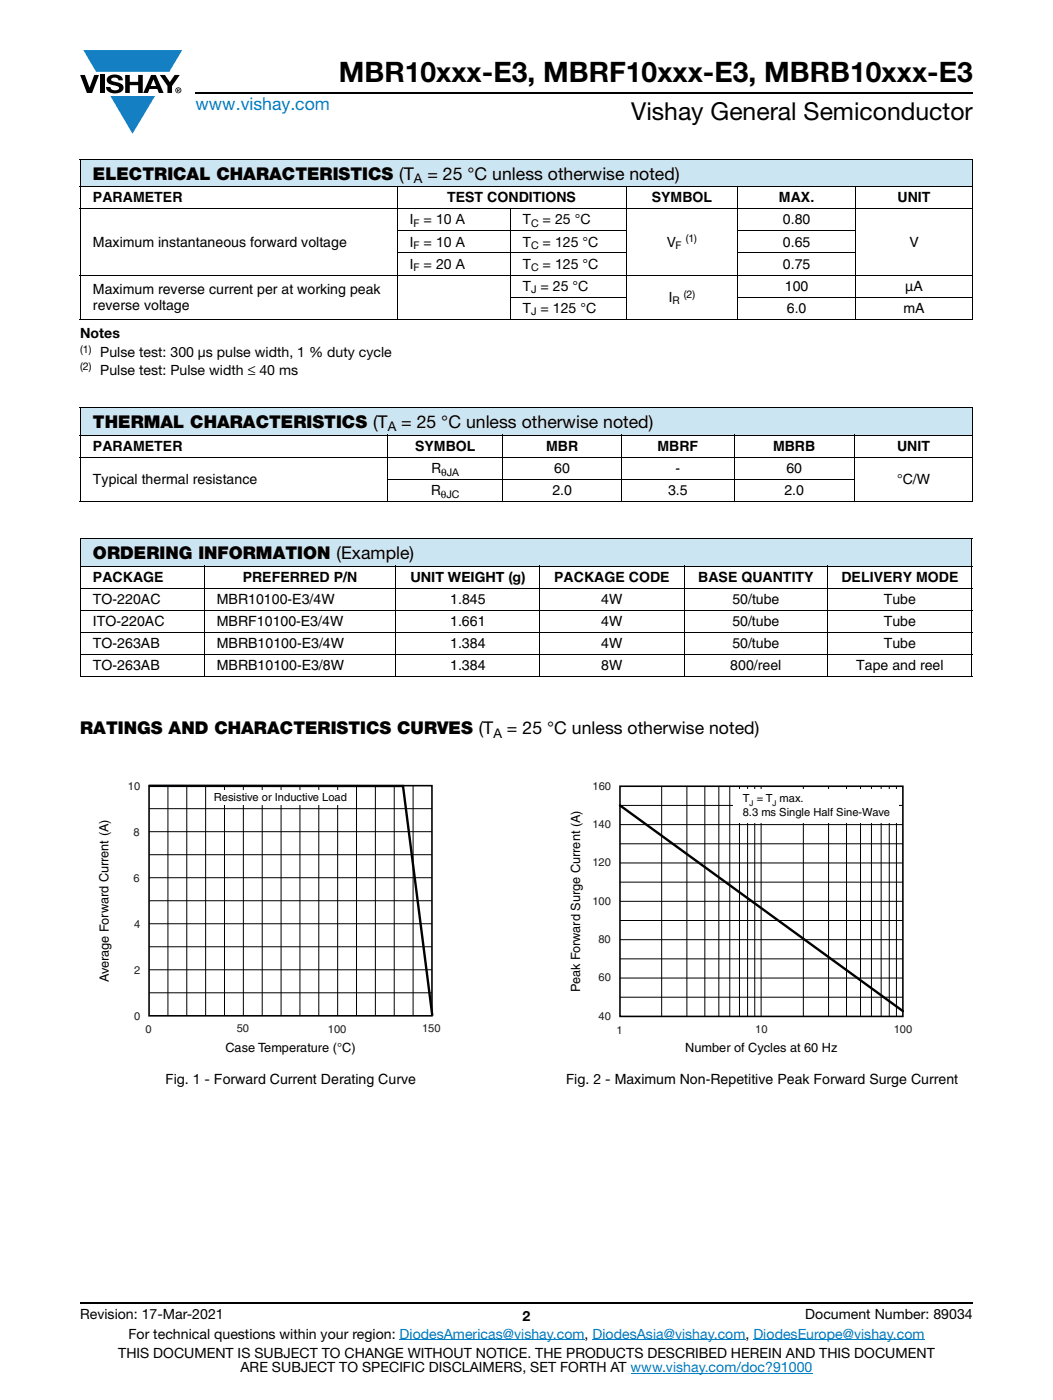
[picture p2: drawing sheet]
<svg xmlns="http://www.w3.org/2000/svg" width="210mm" height="279mm" viewBox="0 0 210 279" stroke-linecap="round" stroke-linejoin="round" font-family="sans-serif">
<defs><g id="words">
<text font-size="5.6" x="67.6" y="16.4">MBR10xxx-E3, MBRF10xxx-E3, MBRB10xxx-E3</text>
<text font-size="4.9" x="125.9" y="23.9">Vishay General Semiconductor</text>
<text font-size="3.5" fill="#007ec4" x="39" y="22">www.vishay.com</text>
<g font-size="3.5">
<text x="18.5" y="35.9">ELECTRICAL CHARACTERISTICS (T</text>
<text x="85.2" y="35.9">= 25 °C unless otherwise noted)</text>
<text x="18.5" y="85.5">THERMAL CHARACTERISTICS (T</text>
<text x="80" y="85.5">= 25 °C unless otherwise noted)</text>
<text x="18.5" y="111.6">ORDERING INFORMATION (Example)</text>
<text x="16" y="146.6">RATINGS AND CHARACTERISTICS CURVES (T</text>
<text x="101.1" y="146.6">= 25 °C unless otherwise noted)</text>
</g>
<g font-size="2.8">
<text x="18.5" y="40.4">PARAMETER</text>
<text x="89.2" y="40.4">TEST CONDITIONS</text>
<text x="130" y="40.4">SYMBOL</text>
<text x="155.3" y="40.4">MAX.</text>
<text x="179" y="40.4">UNIT</text>
<text x="81.7" y="44.8">I</text>
<text x="84.5" y="44.8">= 10 A</text>
<text x="104.3" y="44.8">T</text>
<text x="108.2" y="44.8">= 25 °C</text>
<text x="156.1" y="44.8">0.80</text>
<text x="18.5" y="49.2">Maximum instantaneous forward voltage</text>
<text x="81.7" y="49.2">I</text>
<text x="81.7" y="53.6">I</text>
<text x="84.5" y="49.2">= 10 A</text>
<text x="84.5" y="53.6">= 20 A</text>
<text x="104.3" y="49.2">T</text>
<text x="104.3" y="53.6">T</text>
<text x="108.2" y="49.2">= 125 °C</text>
<text x="108.2" y="53.6">= 125 °C</text>
<text x="133" y="49.2">V</text>
<text x="156.1" y="49.2">0.65</text>
<text x="156.1" y="53.6">0.75</text>
<text x="181.3" y="49.2">V</text>
<text x="18.5" y="58.6">Maximum reverse current per at working peak</text>
<text x="104.3" y="58">T = 25 °C</text>
<text x="156.5" y="58">100</text>
<text x="180.5" y="58">µA</text>
<text x="18.5" y="61.8">reverse voltage</text>
<text x="104.3" y="62.4">T = 125 °C</text>
<text x="133.4" y="60.2">I</text>
<text x="156.9" y="62.4">6.0</text>
<text x="180.1" y="62.4">mA</text>
<text x="16" y="67.4">Notes</text>
<text x="20" y="71.2">Pulse test: 300 μs pulse width, 1 % duty cycle</text>
<text x="20" y="74.8">Pulse test: Pulse width ≤ 40 ms</text>
<text x="18.5" y="90">PARAMETER</text>
<text x="82.8" y="90">SYMBOL</text>
<text x="108.9" y="90">MBR</text>
<text x="131.1" y="90">MBRF</text>
<text x="154.1" y="90">MBRB</text>
<text x="178.9" y="90">UNIT</text>
<text x="86.1" y="94.4">R</text>
<text x="110.5" y="94.4">60</text>
<text x="134.7" y="94.4">-</text>
<text x="156.8" y="94.4">60</text>
<text x="18.5" y="96.6">Typical thermal resistance</text>
<text x="86" y="98.8">R</text>
<text x="110.2" y="98.8">2.0</text>
<text x="133.2" y="98.8">3.5</text>
<text x="156.4" y="98.8">2.0</text>
<text x="178.9" y="96.6">°C/W</text>
<text x="18.5" y="116.1">PACKAGE</text>
<text x="48.4" y="116.1">PREFERRED P/N</text>
<text x="81.8" y="116.1">UNIT WEIGHT (g)</text>
<text x="110.5" y="116.1">PACKAGE CODE</text>
<text x="139.2" y="116.1">BASE QUANTITY</text>
<text x="167.8" y="116.1">DELIVERY MODE</text>
<text x="18.5" y="120.5">TO-220AC</text>
<text x="18.5" y="124.9">ITO-220AC</text>
<text x="43.2" y="120.5">MBR10100-E3/4W</text>
<text x="43.2" y="124.9">MBRF10100-E3/4W</text>
<text x="89.8" y="124.9">1.661</text>
<text x="89.8" y="120.5">1.845</text>
<text x="119.9" y="124.9">4W</text>
<text x="119.9" y="120.5">4W</text>
<text x="146" y="124.9">50/tube</text>
<text x="146" y="120.5">50/tube</text>
<text x="176.2" y="124.9">Tube</text>
<text x="176.2" y="120.5">Tube</text>
<text x="18.5" y="129.3">TO-263AB</text>
<text x="43.2" y="129.3">MBRB10100-E3/4W</text>
<text x="89.8" y="129.3">1.384</text>
<text x="119.9" y="129.3">4W</text>
<text x="146" y="129.3">50/tube</text>
<text x="176.2" y="129.3">Tube</text>
<text x="18.5" y="133.8">TO-263AB</text>
<text x="43.2" y="133.8">MBRB10100-E3/8W</text>
<text x="89.8" y="133.8">1.384</text>
<text x="119.9" y="133.8">8W</text>
<text x="145.6" y="133.8">800/reel</text>
<text x="170.8" y="133.8">Tape and reel</text>
<text x="33" y="216.3">Fig. 1 - Forward Current Derating Curve</text>
<text x="112.9" y="216.3">Fig. 2 - Maximum Non-Repetitive Peak Forward Surge Current</text>
<text x="16" y="263.3">Revision: 17-Mar-2021</text>
<text x="104.2" y="263.6">2</text>
<text x="160.6" y="263.3">Document Number: 89034</text>
<text x="25.6" y="267.1">For technical questions within your region: DiodesAmericas@vishay.com, DiodesAsia@vishay.com, DiodesEurope@vishay.com</text>
<text x="23.6" y="271">THIS DOCUMENT IS SUBJECT TO CHANGE WITHOUT NOTICE. THE PRODUCTS DESCRIBED HEREIN AND THIS DOCUMENT</text>
<text x="48" y="273.8">ARE SUBJECT TO SPECIFIC DISCLAIMERS, SET FORTH AT www.vishay.com/doc?91000</text>
</g>
<g font-size="2.6">
<text x="82.5" y="36.5">A</text>
<text x="77.3" y="86.1">A</text>
<text x="98.4" y="147.2">A</text>
</g>
<g font-size="2.5">
<text x="21.7" y="196" transform="rotate(-90 21.7 196)">Average Forward Current (A)</text>
<text x="115.7" y="198" transform="rotate(-90 115.7 198)">Peak Forward Surge Current (A)</text>
<text x="44.9" y="209.9">Case Temperature (°C)</text>
<text x="136.7" y="210">Number of Cycles at 60 Hz</text>
</g>
<g font-size="2.2" fill="#231f20">
<text x="25.5" y="157.6">10</text>
<text x="118.1" y="157.6">160</text>
<text x="26.6" y="166.8">8</text>
<text x="118.1" y="165.2">140</text>
<text x="118.1" y="172.9">120</text>
<text x="26.6" y="176">6</text>
<text x="26.8" y="185.2">4</text>
<text x="118.1" y="180.6">100</text>
<text x="119.3" y="188.2">80</text>
<text x="26.8" y="194.4">2</text>
<text x="119.4" y="195.9">60</text>
<text x="26.8" y="203.6">0</text>
<text x="119.4" y="203.5">40</text>
<text x="29" y="206.1">0</text>
<text x="47.2" y="206">50</text>
<text x="65.4" y="206.1">100</text>
<text x="84.2" y="206">150</text>
<text x="123" y="206.3">1</text>
<text x="150.6" y="206.1">10</text>
<text x="178.2" y="206.2">100</text>
</g>
<g font-size="2.2">
<text x="42.6" y="159.9">Resistive or Inductive Load</text>
<text x="148.1" y="160.1">T</text>
<text x="150.9" y="160.1">= T max.</text>
<text x="148.1" y="162.8">8</text>
<text x="149.4" y="162.8">.3 ms Single Half Sine-</text>
<text x="172" y="162.8">W</text>
<text x="174" y="162.8">av</text>
<text x="176.2" y="162.8">e</text>
</g>
<g font-size="2.1">
<text x="82.5" y="45.3">F</text>
<text x="105.9" y="45.3">C</text>
<text x="82.5" y="49.7">F</text>
<text x="105.9" y="49.7">C</text>
<text x="134.7" y="49.7">F</text>
<text x="136.7" y="48.4">(1)</text>
<text x="82.5" y="54.1">F</text>
<text x="105.9" y="54.1">C</text>
<text x="105.9" y="58.5">J</text>
<text x="136.4" y="59.4">(2)</text>
<text x="105.9" y="62.9">J</text>
<text x="134.1" y="60.7">R</text>
<text x="16" y="70.4">(1)</text>
<text x="16" y="73.9">(2)</text>
<text x="88" y="94.9">θJA</text>
<text x="87.9" y="99.3">θJC</text>
</g>
<g font-size="1.6">
<text x="149.5" y="160.8">J</text>
<text x="154.1" y="160.8">J</text>
</g>
</g></defs>
<g fill="#147fc3">
<path d="M16.6 10h19.7l-2.5 4.3h-1.2h-13.4z"/>
<path d="M22 19.2h8.9l-4.5 7.5z"/>
</g>
<g fill="#000">
<path d="M16 15h.9l1 2.5 .9-2.5h.9l-1.3 3.6h-1.1zM19.9 15h.9v3.6h-.9zM21.6 15.3a2.1 2.1 0 0 1 2.8 .3l.1 .4h-.9a.79 .79 0 0 0-.7-.5 .79 .79 0 0 0-.7 .4l.2 .3 1 .2a1.08 1.08 0 0 1 1.2 1 1.08 1.08 0 0 1-1.1 1.2 1.73 1.73 0 0 1-2.4-1.2h.9a.96 .96 0 0 0 .8 .6 .96 .96 0 0 0 1-.4 1.31 1.31 0 0 0-1.3-.6 1.03 1.03 0 0 1-1-.6 1.03 1.03 0 0 1 .1-1.1zM25 15h.9v1.3h1.7v-1.3h.9v3.6h-.9v-1.6h-1.7v1.6h-.9zM31.9 15h1l1 1.4 .9-1.4h1l-1.5 2.2v1.4h-.9v-1.4z"/>
<path d="M30.6 15.8l.5 1.4h-1zM30.1 15l-1.5 3.6h.9l.3-.8h1.6l.3 .8h.9l-1.5-3.6z"/>
<path d="M35.5 17.8h.2v.2h-.2zM35.3 17.7v.7h.2v-.3l.3 .3-.1-.3 .1-.2v-.2z"/>
<path d="M35.1 18a.46 .46 0 0 1 .9 0 .46 .46 0 0 1-.9 0zM35 18a.6 .6 0 0 0 1.2 0 .6 .6 0 0 0-1.2 0z"/>
</g>
<path d="M39 18.6h155M16 260h178" fill="none" stroke="#000" stroke-width=".36"/>
<path d="M79.7 267.4h36.9M118.2 267.4h30.5M125.8 274h36.2M150.2 267.4h34.2" fill="none" stroke="#007ec4" stroke-width=".2"/>
<g fill="#cce5f3">
<path d="M16 31.8h178v5.5h-178z"/>
<path d="M16 81.4h178v5.5h-178z"/>
<path d="M16 107.5h177.8v5.5h-177.8z"/>
</g>
<g fill="none" stroke="#000" stroke-width=".2">
<path d="M15.9 31.8h178.1M15.9 37.3h178.1M16 31.8v31.8M79.2 37.2v26.6M124.9 37.2v26.6M147.2 37.2v26.6M170.6 37.2v26.6M194 31.8v31.8M15.9 41.7h178.1M15.9 54.9h178.1M79.1 46.1h45.8M79.1 50.5h45.8"/>
<path d="M101.6 59.3h23.3M101.7 41.6v22.2M147 46.1h23.7M147 50.5h23.7M147 59.3h47M15.9 63.7h178.1M15.9 81.4h178.2M15.9 86.9h178.2M15.9 91.3h178.2M16 81.4v18.6M77.3 95.7h93.2M77.4 86.8v13.4"/>
<path d="M100.3 86.8v13.4M124 86.8v13.4M146.4 86.8v13.4M170.4 86.8v13.4M194 81.4v18.6M15.9 100.1h178.2M15.9 107.5h178M15.9 113h178M15.9 117.4h178M16 107.6v27.3M40.7 112.9v22.2M79 112.9v22.2"/>
<path d="M107.7 112.9v22.2M136.4 112.9v22.2M165.1 112.9v22.2M193.8 107.6v27.3M15.9 121.8h178M15.9 126.2h178M15.9 130.6h178M15.9 135.1h178M33.5 156.8v45.9M37.2 156.8v45.9M41 156.8v45.9M44.8 156.8v45.9"/>
<path d="M48.5 156.8v45.9M52.3 156.8v45.9M56.1 156.8v45.9M59.8 156.8v45.9M63.6 156.8v45.9M67.3 156.8v45.9M71.1 156.8v45.9M74.9 156.8v45.9M78.6 156.8v45.9M82.4 156.8v45.9M29.7 166h56.4M29.7 161.4h56.4"/>
<path d="M29.7 175.2h56.4M29.7 170.6h56.4M29.7 179.8h56.4M29.7 184.4h56.4M29.7 193.5h56.4M29.7 188.9h56.4M29.7 198.1h56.4"/>
</g>
<path d="M29.7 156.8h56.4v45.9h-56.4z" fill="none" stroke="#000" stroke-width=".32"/>
<path d="M29.7 156.8l50.7 .1 5.8 45.8" fill="none" stroke="#000" stroke-width=".48"/>
<path d="M41.6 157.6h28.8v3h-28.8z" fill="#fff"/>
<g fill="none" stroke="#000" stroke-width=".2">
<path d="M131.9 156.9v45.9M137 156.9v45.9M140.6 156.9v45.9M143.3 156.9v45.9M145.5 156.9v45.9M147.5 156.9v45.9M149.1 156.9v45.9M150.5 156.9v45.9M151.8 156.9v45.9M160.2 156.9v45.9M165.2 156.9v45.9M168.8 156.9v45.9"/>
<path d="M171.6 156.9v45.9M173.8 156.9v45.9M175.7 156.9v45.9M177.3 156.9v45.9M178.8 156.9v45.9M123.6 179.9h56.4M123.6 160.7h56.4M123.6 164.6h56.4M123.6 168.4h56.4M123.6 172.2h56.4M123.6 176.1h56.4M123.6 183.7h56.4"/>
<path d="M123.6 187.5h56.4M123.6 191.4h56.4M123.6 195.2h56.4M123.6 199h56.4"/>
</g>
<path d="M123.6 156.9h56.4v45.9h-56.4z" fill="none" stroke="#000" stroke-width=".32"/>
<path d="M146.3 157.4h33v6.7h-33z" fill="#fff"/>
<path d="M123.6 160.7l56.4 41.1" fill="none" stroke="#000" stroke-width=".48"/>
<use href="#words"/>
</svg>
